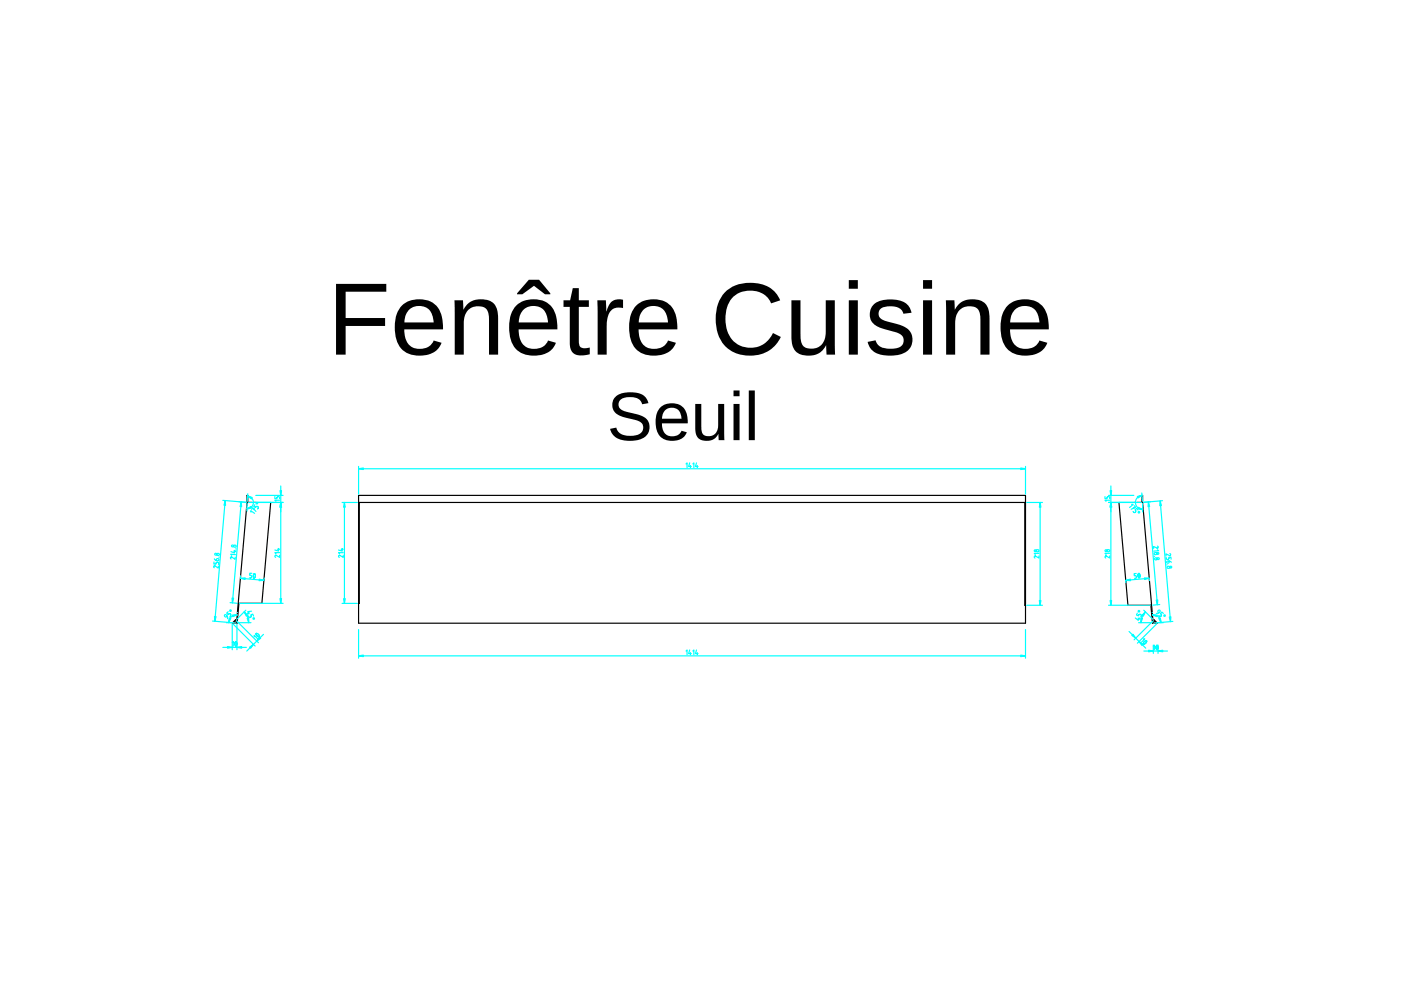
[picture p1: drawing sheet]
<svg xmlns="http://www.w3.org/2000/svg" width="297mm" height="210mm" viewBox="0 0 297 210" stroke-linecap="round" stroke-linejoin="round" font-family="sans-serif">
<path d="M76 105h141.4v27.1h-141.4zM76 106.5h141.4M76.2 106.5v21.4h-.2M217.3 106.5v21.8h.1M242.1 106.5v-1.5h.2v1.5M242.3 106.5h-5.1l1.9 21.8h5.1M242.3 106.5l2.2 25.5h.5l-.4-.5 .1-.1 .7 .7h-1.1l-.3-3.8" fill="none" stroke="#000" stroke-width=".25"/>
<path d="M130.4 84.2a5.7 5.7 0 0 1 6.3-.1l.8 1.4-1.3 .2a2.38 2.38 0 0 0-2.9-1.5 1.73 1.73 0 0 0-2.1 1.9 2.69 2.69 0 0 0 2.4 1.4l1.5 .4a2.71 2.71 0 0 1 2.2 4.1 5 5 0 0 1-4.9 1.4 3.3 3.3 0 0 1-3-2.5l1.3-.2a2.74 2.74 0 0 0 3.2 1.7 2.02 2.02 0 0 0 2.5-2.1 2.55 2.55 0 0 0-2.4-1.4 5.4 5.4 0 0 1-3.9-1.9 2.56 2.56 0 0 1 .3-2.8zM140 86.4a3.4 3.4 0 0 1 3.9-.6 3.4 3.4 0 0 1 1.9 3.4v.6h-5.5a2.28 2.28 0 0 0 .8 2.2 2.28 2.28 0 0 0 2.4 .3l.5-.3 .5-.7 1.1 .4a3.5 3.5 0 0 1-3.3 1.8 3.5 3.5 0 0 1-3.1-2.3 5.1 5.1 0 0 1 .8-4.8zM141.1 86.9l-.5 .7-.2 1.2h4.1a2.08 2.08 0 0 0-1.1-2.1 2.08 2.08 0 0 0-2.3 .2zM147.4 85.6h1.3v4.9a1.74 1.74 0 0 0 1.4 2 1.74 1.74 0 0 0 2-1.4l.2-1v-4.5h1.2l.1 7.7h-1.2l-.1-1.3a2.78 2.78 0 0 1-4.5 .6l-.4-1.5zM155.5 82.8h1.3v1.2h-1.3zM155.5 85.6h1.3v7.7h-1.3zM158.8 82.8h1.2v10.5h-1.2z" fill="#000"/>
<path d="M235 106.5h5.4M235 105h5.4M235.5 103v5.5" fill="none" stroke="#0ff" stroke-width=".25"/>
<path d="M235.5 106.5l.2 1h-.3z" fill="#0ff"/>
<path d="M235.5 106.5l.2 1h-.3z" fill="#0ff" stroke="#0ff" stroke-width=".25"/>
<path d="M235.4 104h.3l-.2 1z" fill="#0ff"/>
<path d="M235.4 104h.3l-.2 1z" fill="#0ff" stroke="#0ff" stroke-width=".25"/>
<path d="M234.3 105.3v.4h.4l.1-.4h.1h.3l.1 .4M235.3 106.1h-1l.2 .2M246 106.2l2.2 25.6M246.5 106.2l-4.1 .3M248.7 131.8l-4.1 .3" fill="none" stroke="#0ff" stroke-width=".25"/>
<path d="M246 106.2l.2 1h-.3z" fill="#0ff"/>
<path d="M246 106.2l.2 1h-.3z" fill="#0ff" stroke="#0ff" stroke-width=".25"/>
<path d="M247.9 130.8h.4l-.1 1z" fill="#0ff"/>
<path d="M247.9 130.8h.4l-.1 1z" fill="#0ff" stroke="#0ff" stroke-width=".25"/>
<g fill="none" stroke="#0ff" stroke-width=".25">
<path d="M247.3 118.2l.1 .4h.1l.3-.1v-.3l.5-.1v.5M247.4 119.8h.1M247.9 118.9l-.1 .4-.1 .1-.4-.2a.59 .59 0 0 1 1.1 0M248 117.4l.2 .2-.2 .2-.8-.4v.5M242.5 138h5M244.5 136.8v1.7M245.5 136.8v1.7"/>
<circle cx="247.7" cy="120.3" r=".24"/>
<circle cx="248.2" cy="120.2" r=".2"/>
</g>
<path d="M243.5 137.9l1 .1-1 .2z" fill="#0ff"/>
<path d="M243.5 137.9l1 .1-1 .2z" fill="#0ff" stroke="#0ff" stroke-width=".25"/>
<path d="M245.5 138l1-.1v.3z" fill="#0ff"/>
<path d="M245.5 138l1-.1v.3z" fill="#0ff" stroke="#0ff" stroke-width=".25"/>
<path d="M238.7 123.3v.2M243.7 122.6l-5 .4M243.7 122.9v.2M244.5 137l.2-.2v1M245.2 136.8h.2l.1 .4-.2 .6-.2-.4z" fill="none" stroke="#0ff" stroke-width=".25"/>
<path d="M242.7 122.5l1 .1-1 .3z" fill="#0ff"/>
<path d="M242.7 122.5l1 .1-1 .3z" fill="#0ff" stroke="#0ff" stroke-width=".25"/>
<path d="M238.7 123l1-.2v.3z" fill="#0ff"/>
<path d="M238.7 123l1-.2v.3z" fill="#0ff" stroke="#0ff" stroke-width=".25"/>
<path d="M239.4 133.9l3.5 3.5M240.9 121.6h-.4v.5h.4l.1 .2-.1 .2-.4 .1M241.4 121.6l.3 .3-.2 .6-.2-.3zM244.5 131.6l-4.1 4.1M245.2 132.3l-4 4.1" fill="none" stroke="#0ff" stroke-width=".25"/>
<path d="M241.5 136l.8 .6-.2 .2z" fill="#0ff"/>
<path d="M241.5 136l.8 .6-.2 .2z" fill="#0ff" stroke="#0ff" stroke-width=".25"/>
<path d="M240.2 134.5l.6 .8-.8-.6z" fill="#0ff"/>
<path d="M240 134.7l.2-.2 .6 .8z" fill="#0ff" stroke="#0ff" stroke-width=".25"/>
<path d="M242.1 104.5l.1 1.8M242.1 105l-.5 .2-.5 .3-.3 .5-.1 .6 .2 .6 .3 .4 .5 .3 .6 .1M242.3 106.8v1.7M242.4 135.5h.3l-.7 .7M242.6 136.1l.3-.2h.2l-.2 .5-.4 .2-.1-.3z" fill="none" stroke="#0ff" stroke-width=".25"/>
<path d="M241.4 107.6l.9 .4-1-.1z" fill="#0ff"/>
<path d="M241.4 107.6l.9 .4-1-.1z" fill="#0ff" stroke="#0ff" stroke-width=".25"/>
<path d="M241.1 105.3l1-.3-.8 .6z" fill="#0ff"/>
<path d="M241.1 105.3l1-.3-.8 .6z" fill="#0ff" stroke="#0ff" stroke-width=".25"/>
<g fill="none" stroke="#0ff" stroke-width=".25">
<path d="M239.9 106.9l.3 .1-.7 .6M240.3 107.7l.1 .1M240.5 107.2l.3 .3-1 .5M241.3 108.1l-.3-.3-.4 .3 .2 .3v.2l-.3 .1-.3-.3M241.4 132h2.8M242.5 129.4l1.9 1.9M242.9 129.7l-.7 1.1-.3 1.2"/>
<circle cx="241.5" cy="108.6" r=".17"/>
</g>
<path d="M241.9 131l.3 .1-.3 .9z" fill="#0ff"/>
<path d="M241.9 131l.3 .1-.3 .9z" fill="#0ff" stroke="#0ff" stroke-width=".25"/>
<path d="M242.1 130.4l.8-.7-.5 .9z" fill="#0ff"/>
<path d="M242.1 130.4l.8-.7-.5 .9z" fill="#0ff" stroke="#0ff" stroke-width=".25"/>
<g fill="none" stroke="#0ff" stroke-width=".25">
<path d="M241.1 130l-.1 .4 .4 .2 .2-.3h.1l.3 .1-.1 .4M241.3 131.1l.4 .2M241.5 131l-.2 .5-.6-.5M244.3 129.8v.1M244.3 130.4h.7l.6 .4 .4 .6 .1 .6M245.4 132h1.2"/>
<circle cx="241.5" cy="129.6" r=".17"/>
</g>
<path d="M244.3 130.4h1.1l-.1 .3z" fill="#0ff"/>
<path d="M244.3 130.4h1.1l-.1 .3z" fill="#0ff" stroke="#0ff" stroke-width=".25"/>
<path d="M245.7 131.1l.3-.1 .1 1z" fill="#0ff"/>
<path d="M245.7 131.1l.3-.1 .1 1z" fill="#0ff" stroke="#0ff" stroke-width=".25"/>
<g fill="none" stroke="#0ff" stroke-width=".25">
<path d="M76 133.5v6.1M76 139.1h141.4M217.4 133.5v6.1M245.7 129.9l-.2-.3v-.1l.4-.1a.59 .59 0 0 1-.7 .7M246.7 130.1l-.4-.3-.3 .3 .3 .3-.1 .2-.2 .1-.3-.2"/>
<circle cx="246.9" cy="130.5" r=".17"/>
</g>
<path d="M76 139.1l1-.2v.3z" fill="#0ff"/>
<path d="M76 139.1l1-.2v.3z" fill="#0ff" stroke="#0ff" stroke-width=".25"/>
<path d="M216.4 138.9l1 .2-1 .1z" fill="#0ff"/>
<path d="M216.4 138.9l1 .2-1 .1z" fill="#0ff" stroke="#0ff" stroke-width=".25"/>
<path d="M76 98.9v5.9M76 99.4h141.4M217.4 98.9v5.9M145.4 138l.3-.2v1M146.2 137.8l-.2 .8h.6M146.4 138.4v.4M146.9 138l.2-.2v1M147.7 137.8l-.3 .8h.6M147.8 138.4v.4" fill="none" stroke="#0ff" stroke-width=".25"/>
<path d="M76 99.4l1-.2v.4z" fill="#0ff"/>
<path d="M76 99.4l1-.2v.4z" fill="#0ff" stroke="#0ff" stroke-width=".25"/>
<path d="M216.4 99.2l1 .2-1 .2z" fill="#0ff"/>
<path d="M216.4 99.2l1 .2-1 .2z" fill="#0ff" stroke="#0ff" stroke-width=".25"/>
<path d="M145.4 98.4l.3-.3v1M146.2 98.1l-.2 .8h.6M146.4 98.7v.4M146.9 98.4l.2-.3v1M147.7 98.1l-.3 .8h.6M147.8 98.7v.4M220.5 106.5v21.8" fill="none" stroke="#0ff" stroke-width=".25"/>
<path d="M220.4 127.3h.3l-.2 1z" fill="#0ff"/>
<path d="M220.4 127.3h.3l-.2 1z" fill="#0ff" stroke="#0ff" stroke-width=".25"/>
<path d="M220.5 106.5l.2 1h-.3z" fill="#0ff"/>
<path d="M220.5 106.5l.2 1h-.3z" fill="#0ff" stroke="#0ff" stroke-width=".25"/>
<g fill="none" stroke="#0ff" stroke-width=".25">
<path d="M73 106.5v21.4M217.7 106.5h3.3M220.3 117.9v.4l-.8-.4-.2 .2 .1 .2M220.3 117.3h-1l.2 .2M217.7 128.3h3.3"/>
<circle cx="219.5" cy="116.8" r=".2"/>
<circle cx="220" cy="116.8" r=".24"/>
</g>
<path d="M73 106.5l.2 1h-.3z" fill="#0ff"/>
<path d="M73 106.5l.2 1h-.3z" fill="#0ff" stroke="#0ff" stroke-width=".25"/>
<path d="M72.9 126.9h.3l-.2 1z" fill="#0ff"/>
<path d="M72.9 126.9h.3l-.2 1z" fill="#0ff" stroke="#0ff" stroke-width=".25"/>
<path d="M72.3 116.5h.5M72.5 106.5h3.3M72.6 116.3v.5l-.8-.2M72.8 117.7v.5l-.8-.5-.2 .3 .1 .2M72.8 117.2h-1l.2 .2M235.5 106.5v21.8M72.5 127.9h3.3" fill="none" stroke="#0ff" stroke-width=".25"/>
<path d="M52.4 106.5l-2.3 25.5h-.5l.5-.5-.2-.1-.7 .7h1.1l.4-4.2M52.4 106.5h5l-1.9 21.4h-5M52.5 106.5v-1.5h-.1v1.5" fill="none" stroke="#000" stroke-width=".25"/>
<path d="M235.4 127.3h.3l-.2 1z" fill="#0ff"/>
<path d="M235.4 127.3h.3l-.2 1z" fill="#0ff" stroke="#0ff" stroke-width=".25"/>
<path d="M235.5 106.5l.2 1h-.3z" fill="#0ff"/>
<path d="M235.5 106.5l.2 1h-.3z" fill="#0ff" stroke="#0ff" stroke-width=".25"/>
<g fill="none" stroke="#0ff" stroke-width=".25">
<path d="M235 106.5h7M235.3 117.9v.4l-.8-.4-.2 .2 .1 .2M235.3 117.3h-1l.2 .2M243.5 106.4l1.9 21.8M244 106.4l-1.5 .1M235 128.3h8.9M245.9 128.2l-1.5 .1"/>
<circle cx="234.5" cy="116.8" r=".2"/>
<circle cx="235" cy="116.8" r=".24"/>
</g>
<path d="M245.1 127.2h.4l-.1 1z" fill="#0ff"/>
<path d="M245.1 127.2h.4l-.1 1z" fill="#0ff" stroke="#0ff" stroke-width=".25"/>
<path d="M243.5 106.4l.2 1h-.3z" fill="#0ff"/>
<path d="M243.5 106.4l.2 1h-.3z" fill="#0ff" stroke="#0ff" stroke-width=".25"/>
<g fill="none" stroke="#0ff" stroke-width=".25">
<path d="M54.2 106.5h5.8M54.2 105h5.8M59.5 103v5.5M244.8 118h-.1M245.4 115.8l.2 .2-.2 .2-.8-.3v.4M245.4 116.6l.2 .2-1 .1"/>
<circle cx="244.9" cy="117.4" r=".24"/>
<circle cx="245" cy="118.5" r=".24"/>
<circle cx="245.4" cy="117.3" r=".2"/>
<circle cx="245.5" cy="118.4" r=".2"/>
</g>
<path d="M59.5 106.5l.2 1h-.3z" fill="#0ff"/>
<path d="M59.5 106.5l.2 1h-.3z" fill="#0ff" stroke="#0ff" stroke-width=".25"/>
<path d="M59.4 104h.3l-.2 1z" fill="#0ff"/>
<path d="M59.4 104h.3l-.2 1z" fill="#0ff" stroke="#0ff" stroke-width=".25"/>
<path d="M47.2 106.1l5 .4M47.7 106.1l-2.1 25.6M58.3 105.3v.4h.4l.1-.4h.1h.3l.1 .4M59.3 106.1h-1l.2 .2M45.1 131.7l4.9 .4" fill="none" stroke="#0ff" stroke-width=".25"/>
<path d="M47.7 106.1l.1 1h-.3z" fill="#0ff"/>
<path d="M47.7 106.1l.1 1h-.3z" fill="#0ff" stroke="#0ff" stroke-width=".25"/>
<path d="M45.5 130.7h.3l-.2 1z" fill="#0ff"/>
<path d="M45.5 130.7h.3l-.2 1z" fill="#0ff" stroke="#0ff" stroke-width=".25"/>
<g fill="none" stroke="#0ff" stroke-width=".25">
<path d="M45.4 119.2l-.1 .4h.5l.1-.3 .1-.1 .3 .1v.4M45.4 118.5l.3 .3a.44 .44 0 0 0 .7-.1l-.3-.3-.2 .1-.1 .3M46.4 118.1h.1M46.3 120v.5l-.8-.6-.2 .2 .1 .3M47.2 137.3h5M49.2 132.4v5.4M50.2 132.4v5.4"/>
<circle cx="45.8" cy="117.5" r=".2"/>
<circle cx="46.3" cy="117.6" r=".24"/>
</g>
<path d="M50.2 137.3l1-.2v.3z" fill="#0ff"/>
<path d="M50.2 137.3l1-.2v.3z" fill="#0ff" stroke="#0ff" stroke-width=".25"/>
<path d="M48.2 137.1l1 .2-1 .1z" fill="#0ff"/>
<path d="M48.2 137.1l1 .2-1 .1z" fill="#0ff" stroke="#0ff" stroke-width=".25"/>
<path d="M49.2 136.2l.3-.2v1M49.9 136.1h.2l.1 .3-.2 .6-.2-.4zM51 122.6l5 .4M51 122.1v.3M56 122.5v.3" fill="none" stroke="#0ff" stroke-width=".25"/>
<path d="M51 122.6l1-.1v.4z" fill="#0ff"/>
<path d="M51 122.6l1-.1v.4z" fill="#0ff" stroke="#0ff" stroke-width=".25"/>
<path d="M55 122.8l1 .2-1.1 .1z" fill="#0ff"/>
<path d="M55 122.8l1 .2-1.1 .1z" fill="#0ff" stroke="#0ff" stroke-width=".25"/>
<path d="M49.4 132.3l4.7 4.7M50.1 131.6l4.7 4.7M53.4 121.6l-.4-.1-.1 .5 .4 .1v.2v.2h-.4M53.9 121.7h.2v.3l-.2 .6-.2-.4zM55.9 134.5l-3.6 3.5" fill="none" stroke="#0ff" stroke-width=".25"/>
<path d="M52.9 137.2l.8-.6-.6 .9z" fill="#0ff"/>
<path d="M52.9 137.2l.8-.6-.6 .9z" fill="#0ff" stroke="#0ff" stroke-width=".25"/>
<path d="M55 135.1l.3 .2-.9 .6z" fill="#0ff"/>
<path d="M55 135.1l.3 .2-.9 .6z" fill="#0ff" stroke="#0ff" stroke-width=".25"/>
<path d="M52.4 106.8v1.6M52.5 105.2l.9 .4 .3 1-.4 .9-.9 .4M52.5 104.7l-.1 1.6M53.9 135v-.3l.7 .7M54.3 134.3l.5 .2 .2 .5-.5-.2z" fill="none" stroke="#0ff" stroke-width=".25"/>
<path d="M52.4 107.9l.8-.5 .2 .3z" fill="#0ff"/>
<path d="M52.4 107.9l.8-.5 .2 .3z" fill="#0ff" stroke="#0ff" stroke-width=".25"/>
<path d="M52.5 105.2l1 .3-.2 .3z" fill="#0ff"/>
<path d="M52.5 105.2l1 .3-.2 .3z" fill="#0ff" stroke="#0ff" stroke-width=".25"/>
<g fill="none" stroke="#0ff" stroke-width=".25">
<path d="M53.2 108.6v-.3l.8 .5M53.3 108l.3-.4 .7 .8M54 107.9l-.2 .2M54 107l-.2 .4 .4 .2 .2-.3 .2 .1 .2 .2-.2 .3M50.4 132h2.8M51.8 129.7l.7 1.1 .2 1.2M52.1 129.4l-1.9 1.9"/>
<circle cx="54.5" cy="106.7" r=".17"/>
</g>
<path d="M52.4 131.1l.3-.1v1z" fill="#0ff"/>
<path d="M52.4 131.1l.3-.1v1z" fill="#0ff" stroke="#0ff" stroke-width=".25"/>
<path d="M51.8 129.7l.7 .7-.3 .2z" fill="#0ff"/>
<path d="M51.8 129.7l.7 .7-.3 .2z" fill="#0ff" stroke="#0ff" stroke-width=".25"/>
<g fill="none" stroke="#0ff" stroke-width=".25">
<path d="M48 132h1.2M50.3 130.4h-.7l-.6 .4-.4 .6-.1 .6M50.3 129.8v.1M52.7 130.6l.2 .3h.2l.2-.2-.1-.3 .4-.2 .2 .4M52.9 130l-.4 .1M53.3 129.6l-.8 .1 .2 .5"/>
<circle cx="53.8" cy="131.1" r=".17"/>
</g>
<path d="M49.3 130.4h1l-1 .3z" fill="#0ff"/>
<path d="M49.3 130.4h1l-1 .3z" fill="#0ff" stroke="#0ff" stroke-width=".25"/>
<path d="M48.6 131l.3 .1-.4 .9z" fill="#0ff"/>
<path d="M48.6 131l.3 .1-.4 .9z" fill="#0ff" stroke="#0ff" stroke-width=".25"/>
<g fill="none" stroke="#0ff" stroke-width=".25">
<path d="M59.5 106.5v21.4M48.2 130.6l-.3 .2h-.2l-.1-.4a.59 .59 0 0 1 .6 .8M48.4 129.7l-.3 .3 .3 .3 .3-.2 .2 .2 .1 .1-.3 .3"/>
<circle cx="48.9" cy="129.5" r=".17"/>
</g>
<path d="M59.4 126.9h.3l-.2 1z" fill="#0ff"/>
<path d="M59.4 126.9h.3l-.2 1z" fill="#0ff" stroke="#0ff" stroke-width=".25"/>
<path d="M59.5 106.5l.2 1h-.3z" fill="#0ff"/>
<path d="M59.5 106.5l.2 1h-.3z" fill="#0ff" stroke="#0ff" stroke-width=".25"/>
<path d="M50.6 106.4l1.5 .1M51.1 106.4l-1.8 21.4M52.6 106.5h7.4M58.8 116.4h.5M59.1 116.3v.5l-.8-.2M59.3 117.7v.5l-.8-.5-.2 .2 .1 .3M59.3 117.2h-1l.2 .2M48.8 127.8l1.5 .1M50.8 127.9h9.2" fill="none" stroke="#0ff" stroke-width=".25"/>
<path d="M49.2 126.8h.3l-.2 1z" fill="#0ff"/>
<path d="M49.2 126.8h.3l-.2 1z" fill="#0ff" stroke="#0ff" stroke-width=".25"/>
<path d="M51.1 106.4l.1 1h-.3z" fill="#0ff"/>
<path d="M51.1 106.4l.1 1h-.3z" fill="#0ff" stroke="#0ff" stroke-width=".25"/>
<g fill="none" stroke="#0ff" stroke-width=".25">
<path d="M49.5 116.8l.5 .1M49.8 116.7l-.1 .5-.7-.2M49.9 118.1l-.1 .5-.7-.5-.2 .2 .1 .2M49.9 117.6l-1-.1 .2 .2M50 116.4h.1"/>
<circle cx="49.3" cy="115.8" r=".2"/>
<circle cx="49.8" cy="115.8" r=".24"/>
</g>
<path d="M71.2 60.2h10.7v1.7h-8.6v5.5h8.3v1.7h-8.3v6.1h-2.1zM85.2 64.8a5.5 5.5 0 0 1 7.6 .4 7.7 7.7 0 0 1 1.1 4.6h-8.2a3.8 3.8 0 0 0 2.1 4 3.3 3.3 0 0 0 4.1-1.6l1.7 .5a4.4 4.4 0 0 1-4.7 2.7 4.7 4.7 0 0 1-5.1-4.4 7.3 7.3 0 0 1 1.4-6.2zM86.6 65.8l-.7 1.2-.2 1.4h6.3a3.1 3.1 0 0 0-3.2-3.5 2.93 2.93 0 0 0-2.2 .9zM96.3 63.7h1.9v1.9a4.2 4.2 0 0 1 6.8-.9 5.1 5.1 0 0 1 .6 2.8v7.7h-1.9v-7.3a2.58 2.58 0 0 0-1.3-2.8 3.1 3.1 0 0 0-4.1 3.4v6.7h-1.9zM109.5 64.8a5.5 5.5 0 0 1 7.6 .4 7.7 7.7 0 0 1 1.1 4.6h-8.2a3.8 3.8 0 0 0 2 4 3.3 3.3 0 0 0 4.2-1.6l1.7 .5a4.4 4.4 0 0 1-4.7 2.7 4.7 4.7 0 0 1-5.1-4.4 7.3 7.3 0 0 1 1.4-6.2zM110.9 65.8l-.7 1.2-.2 1.4h6.2a3.1 3.1 0 0 0-3.1-3.5 2.93 2.93 0 0 0-2.2 .9zM112.1 59.3h2.2l2.4 2.9v.2h-1.1l-2.4-1.8-2.5 1.8h-1.1v-.2zM121.4 61.1h1.3v2.6h2.2v1.4h-2.2v7.2a1.32 1.32 0 0 0 .5 1.4 1.32 1.32 0 0 0 1.5 .1l.3-.1v1.4l-.2 .1a4.5 4.5 0 0 1-3.2-.3 2.66 2.66 0 0 1-.8-2.1v-7.7h-1.3v-1.4h1.4zM126.6 63.7h1.9l.1 2.3a2.81 2.81 0 0 1 2.4-2.5l1.1 .1v1.7a2.46 2.46 0 0 0-3.3 2.3l-.2 1.6v6h-1.9zM134.9 64.8a5.5 5.5 0 0 1 7.6 .4 7.7 7.7 0 0 1 1.1 4.6h-8.2a3.8 3.8 0 0 0 2.1 4 3.3 3.3 0 0 0 4.1-1.6l1.7 .5a4.4 4.4 0 0 1-4.7 2.7 4.7 4.7 0 0 1-5.1-4.4 7.3 7.3 0 0 1 1.4-6.2zM136.3 65.8l-.7 1.2-.2 1.4h6.2a3.1 3.1 0 0 0-3.1-3.5 2.93 2.93 0 0 0-2.2 .9zM153.6 62a8.1 8.1 0 0 1 10.4-.4l.8 1 .6 1.1-1.9 .6a4.7 4.7 0 0 0-5.9-2.5 5.2 5.2 0 0 0-3.8 5.3 5.9 5.9 0 0 0 3.5 6.3 5.2 5.2 0 0 0 6.6-2.8l1.7 .8a7.4 7.4 0 0 1-12.8 .7 9.5 9.5 0 0 1 .8-10.1zM167.8 63.7h1.9v7.3a2.58 2.58 0 0 0 1.3 2.8 3.1 3.1 0 0 0 4.1-3.5v-6.6h1.9l.1 11.5h-1.9v-2a4.2 4.2 0 0 1-6.7 1 5.1 5.1 0 0 1-.7-2.9zM180 59.4h1.9v1.8h-1.9zM180 63.7h1.9v11.5h-1.9zM185.2 64.6a6.5 6.5 0 0 1 7.1-.1 3.2 3.2 0 0 1 1 1.8l-1.8 .2a2.41 2.41 0 0 0-2.7-1.6 2.03 2.03 0 0 0-2.5 1.6 2.12 2.12 0 0 0 2.1 1.7 7.7 7.7 0 0 1 4.6 2.1 3.2 3.2 0 0 1-2.6 5 6.6 6.6 0 0 1-5.6-1.2l-.6-.9-.2-.7 1.6-.3a2.71 2.71 0 0 0 3.2 1.7 2.37 2.37 0 0 0 2.8-1.4 1.93 1.93 0 0 0-2-2.1l-2-.6a3.3 3.3 0 0 1-3.2-3.6l.3-.9zM195.7 59.4h1.9v1.8h-1.9zM195.7 63.7h1.9v11.5h-1.9zM200.5 63.7h1.8l.1 1.9a4.2 4.2 0 0 1 6.7-.9 5.1 5.1 0 0 1 .7 2.8v7.7h-1.9v-7.3a2.58 2.58 0 0 0-1.3-2.8 3.1 3.1 0 0 0-4.1 3.4v6.7h-1.9zM213.6 64.8a5.5 5.5 0 0 1 7.7 .4 7.7 7.7 0 0 1 1.1 4.6h-8.3a3.8 3.8 0 0 0 2.1 4 3.3 3.3 0 0 0 4.2-1.6l1.7 .5a4.4 4.4 0 0 1-4.7 2.7 4.7 4.7 0 0 1-5.2-4.4 7.3 7.3 0 0 1 1.4-6.2zM215.1 65.8l-.7 1.2-.2 1.4h6.2a3.1 3.1 0 0 0-3.1-3.5 2.93 2.93 0 0 0-2.2 .9z" fill="#000"/>
</svg>
